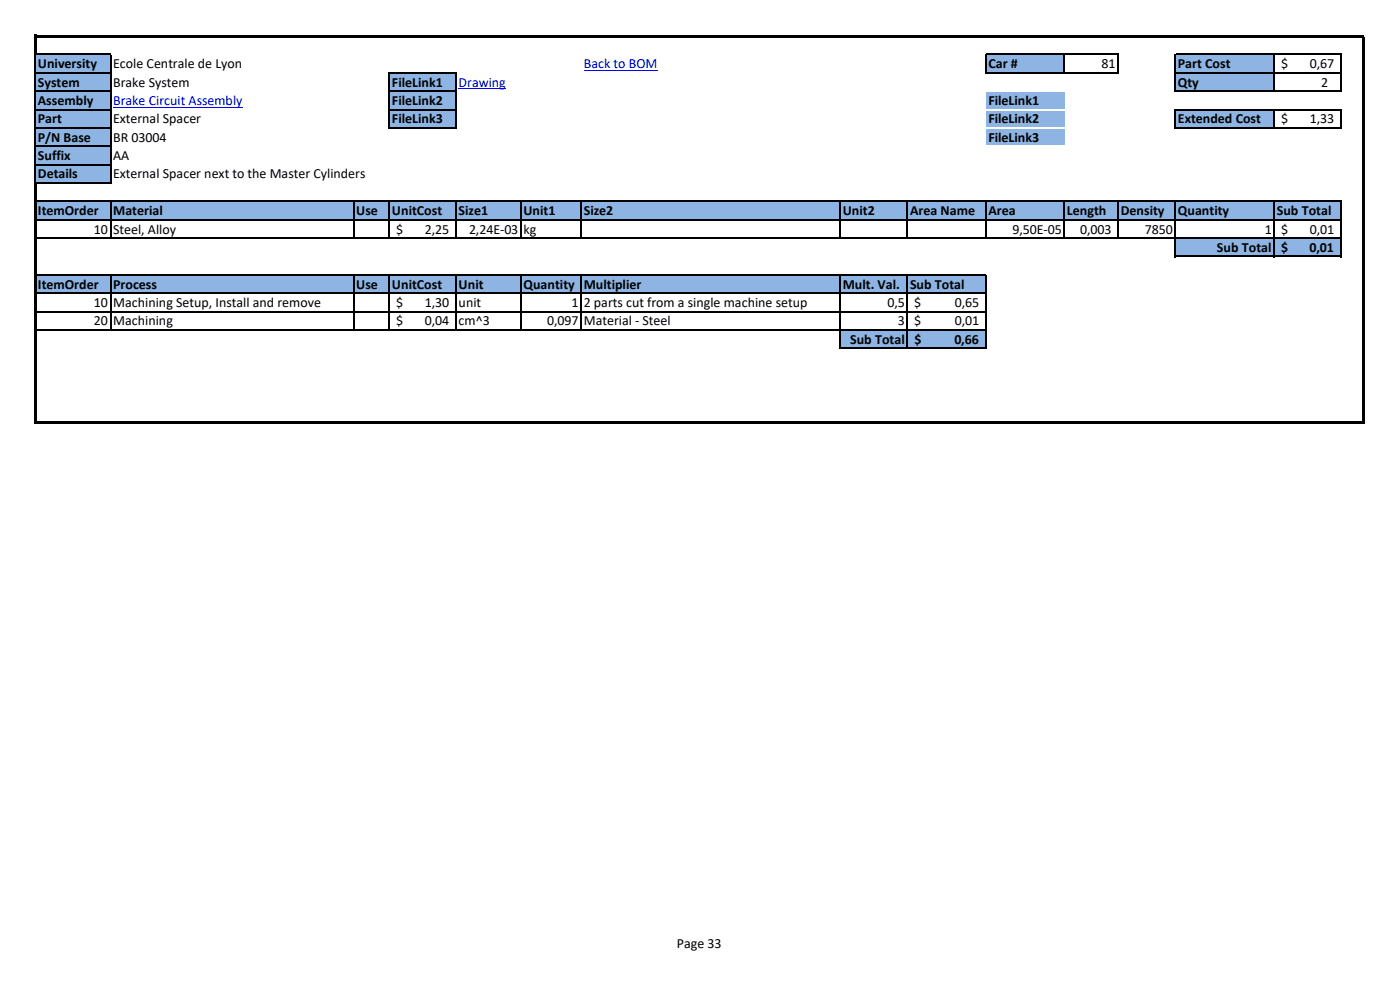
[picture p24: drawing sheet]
<svg xmlns="http://www.w3.org/2000/svg" width="297mm" height="210mm" viewBox="0 0 297 210" stroke-linecap="round" stroke-linejoin="round" font-family="sans-serif">
<defs><g id="words">
<g font-size="3">
<text x="8" y="14.5">University</text>
<text x="24" y="14.5">Ecole Centrale de Lyon</text>
<text x="209.7" y="14.5">Car #</text>
<text x="233.7" y="14.5">81</text>
<text x="249.9" y="14.5">Part Cost</text>
<text x="271.8" y="14.5">$</text>
<text x="277.9" y="14.5">0,67</text>
<text x="8" y="18.4">System</text>
<text x="8" y="22.3">Assembly</text>
<text x="24" y="18.4">Brake System</text>
<text x="83.1" y="18.4">FileLink1</text>
<text x="83.1" y="22.3">FileLink2</text>
<text x="209.7" y="22.3">FileLink1</text>
<text x="249.9" y="18.4">Qty</text>
<text x="280.3" y="18.4">2</text>
<text x="8" y="26.2">Part</text>
<text x="24" y="26.2">External Spacer</text>
<text x="83.1" y="26.2">FileLink3</text>
<text x="209.7" y="26.2">FileLink2</text>
<text x="249.9" y="26.2">Extended Cost</text>
<text x="271.8" y="26.2">$</text>
<text x="277.9" y="26.2">1,33</text>
<text x="8" y="30.1">P/N Base</text>
<text x="8" y="34">Suffix</text>
<text x="24" y="30.1">BR 03004</text>
<text x="24" y="34">AA</text>
<text x="209.7" y="30.1">FileLink3</text>
<text x="8" y="37.9">Details</text>
<text x="24" y="37.9">External Spacer next to the Master Cylinders</text>
<text x="8" y="45.6">ItemOrder</text>
<text x="24" y="45.6">Material</text>
<text x="75.6" y="45.6">Use</text>
<text x="83.1" y="45.6">UnitCost</text>
<text x="97.3" y="45.6">Size1</text>
<text x="111.1" y="45.6">Unit1</text>
<text x="123.8" y="45.6">Size2</text>
<text x="178.8" y="45.6">Unit2</text>
<text x="193.1" y="45.6">Area Name</text>
<text x="209.7" y="45.6">Area</text>
<text x="226.3" y="45.6">Length</text>
<text x="237.8" y="45.6">Density</text>
<text x="249.9" y="45.6">Quantity</text>
<text x="270.9" y="45.6">Sub Total</text>
<text x="19.9" y="49.5">10</text>
<text x="24" y="49.5">Steel, Alloy</text>
<text x="84" y="49.5">$</text>
<text x="90.1" y="49.5">2,25</text>
<text x="99.5" y="49.5">2,24E-03</text>
<text x="111.1" y="49.5">kg</text>
<text x="214.8" y="49.5">9,50E-05</text>
<text x="229.1" y="49.5">0,003</text>
<text x="242.9" y="49.5">7850</text>
<text x="258.2" y="53.4">Sub Total</text>
<text x="268.3" y="49.5">1</text>
<text x="271.8" y="49.5">$</text>
<text x="271.8" y="53.4">$</text>
<text x="277.8" y="53.4">0,01</text>
<text x="277.9" y="49.5">0,01</text>
<text x="8" y="61.2">ItemOrder</text>
<text x="19.9" y="65.1">10</text>
<text x="24" y="61.2">Process</text>
<text x="24" y="65.1">Machining Setup, Install and remove</text>
<text x="75.6" y="61.2">Use</text>
<text x="83.1" y="61.2">UnitCost</text>
<text x="84" y="65.1">$</text>
<text x="90.1" y="65.1">1,30</text>
<text x="97.3" y="61.2">Unit</text>
<text x="97.3" y="65.1">unit</text>
<text x="111.1" y="61.2">Quantity</text>
<text x="121.3" y="65.1">1</text>
<text x="123.8" y="61.2">Multiplier</text>
<text x="123.8" y="65.1">2 parts cut from a single machine setup</text>
<text x="178.8" y="61.2">Mult. Val.</text>
<text x="188.3" y="65.1">0,5</text>
<text x="193.1" y="61.2">Sub Total</text>
<text x="194" y="65.1">$</text>
<text x="202.5" y="65.1">0,65</text>
<text x="19.9" y="69">20</text>
<text x="24" y="68.9">Machining</text>
<text x="84" y="69">$</text>
<text x="90.1" y="69">0,04</text>
<text x="97.3" y="69">cm^3</text>
<text x="116.1" y="69">0,097</text>
<text x="123.8" y="68.9">Material - Steel</text>
<text x="190.5" y="69">3</text>
<text x="194" y="69">$</text>
<text x="202.5" y="69">0,01</text>
<text x="180.4" y="72.9">Sub Total</text>
<text x="194" y="72.9">$</text>
<text x="202.5" y="72.9">0,66</text>
<text x="143.6" y="201.1">Page 33</text>
</g>
<g font-size="3" fill="#00f">
<text x="123.8" y="14.5">Back to BOM</text>
<text x="24" y="22.3">Brake Circuit Assembly</text>
<text x="97.3" y="18.4">Drawing</text>
</g>
</g></defs>
<g fill="#8db4e2">
<path d="M7.6 11.6h15.9v3.9h-15.9z" fill-rule="evenodd"/>
<path d="M209.2 11.6h16.6v3.9h-16.6z" fill-rule="evenodd"/>
<path d="M249.3 11.6h21.1v3.9h-21.1z" fill-rule="evenodd"/>
<path d="M7.6 15.5h15.9v3.9h-15.9z" fill-rule="evenodd"/>
<path d="M82.6 15.5h14.2v3.9h-14.2z" fill-rule="evenodd"/>
<path d="M249.3 15.5h21.1v3.9h-21.1z" fill-rule="evenodd"/>
<path d="M7.6 19.3h15.9v7.9h-15.9z" fill-rule="evenodd"/>
<path d="M82.6 19.3h14.2v7.9h-14.2z" fill-rule="evenodd"/>
<path d="M209.2 19.3h16.6v7.9h-16.6z" fill-rule="evenodd"/>
<path d="M249.3 23.2h21.1v4h-21.1z" fill-rule="evenodd"/>
<path d="M7.6 27.1h15.9v4h-15.9z" fill-rule="evenodd"/>
<path d="M209.2 27.1h16.6v4h-16.6z" fill-rule="evenodd"/>
<path d="M7.6 31h15.9v7.9h-15.9z" fill-rule="evenodd"/>
<path d="M7.6 42.7h276.9v4h-276.9z" fill-rule="evenodd"/>
<path d="M249.3 50.5h35.2v3.9h-35.2z" fill-rule="evenodd"/>
<path d="M7.6 58.3h201.6v3.9h-201.6z" fill-rule="evenodd"/>
<path d="M178.2 70h31v3.9h-31z" fill-rule="evenodd"/>
</g>
<path d="M97.3 18.8h10M123.8 14.9h15.7M24 22.7h27.5" fill="none" stroke="#00f" stroke-width=".21"/>
<path d="M7.2 7.4h.5v4.3h-.5z" fill-rule="evenodd" fill="#000"/>
<path d="M7.6 15.5h16M7.6 19.3h16M7.7 11.6h15.9M82.7 15.5h14.2M82.7 19.3h14.2M209.3 11.6h28.1M209.3 15.5h28.1" fill="none" stroke="#000" stroke-width=".25"/>
<path d="M209.2 19.2h16.6v.3h-16.6z" fill-rule="evenodd" fill="#fff"/>
<path d="M7.6 23.2h16M82.7 23.2h14.2" fill="none" stroke="#000" stroke-width=".25"/>
<path d="M209.2 23.1h16.6v.3h-16.6z" fill-rule="evenodd" fill="#fff"/>
<path d="M249.3 11.4v8.1M270.3 11.7v7.8M284.5 11.7v7.8M7.6 27.1h16M82.7 27.1h14.2" fill="none" stroke="#000" stroke-width=".25"/>
<path d="M209.2 27h16.6v.3h-16.6z" fill-rule="evenodd" fill="#fff"/>
<g fill="none" stroke="#000" stroke-width=".25">
<path d="M7.5 11.7v27M23.5 11.7v27.3M82.6 15.3v12M96.7 15.6v11.7M209.2 11.4v4.2M225.8 11.7v3.9M237.2 11.7v3.9M249.5 11.6h35.1M249.5 15.5h35.1M249.5 19.3h35.1M7.6 31h16M249.3 23.1v4.2"/>
<path d="M249.5 23.2h35.1M249.5 27.1h35.1M270.3 23.4v3.9M284.5 23.4v3.9M23.5 42.8v7.8M23.5 58.4v11.7M75 42.8v7.8M75 58.4v11.7M82.6 42.8v7.8M82.6 58.4v11.7M96.7 42.8v7.8M96.7 58.4v11.7"/>
<path d="M110.5 42.8v7.8M110.5 58.4v11.7M123.3 42.8v7.8M123.3 58.4v11.7M178.2 42.8v7.8M178.2 58.4v15.6M192.5 42.8v7.8M192.5 58.4v15.6M209.2 42.8v7.8M209.2 58.4v15.6M225.8 42.8v7.8M237.2 42.8v7.8"/>
<path d="M249.3 42.8v11.7M270.3 42.8v11.7M284.5 42.8v11.7"/>
</g>
<g fill="#000">
<path d="M7.7 7.4h281.7v.5h-281.7z" fill-rule="evenodd"/>
<path d="M7.2 38.7h.5v51.2h-.5z" fill-rule="evenodd"/>
<path d="M288.9 7.9h.5v82h-.5z" fill-rule="evenodd"/>
</g>
<path d="M209.2 30.9h16.6v.3h-16.6z" fill-rule="evenodd" fill="#fff"/>
<path d="M7.6 34.9h16M7.7 38.8h15.9M7.7 42.7h276.9M7.7 46.6h276.9M7.7 50.5h276.9M7.7 58.3h201.6M249.5 54.4h35.1M7.7 62.2h201.6M7.7 66.1h201.6M7.7 70h201.6M178.4 73.9h30.9" fill="none" stroke="#000" stroke-width=".25"/>
<path d="M7.7 89.4h281.7v.5h-281.7z" fill-rule="evenodd" fill="#000"/>
<use href="#words"/>
</svg>
